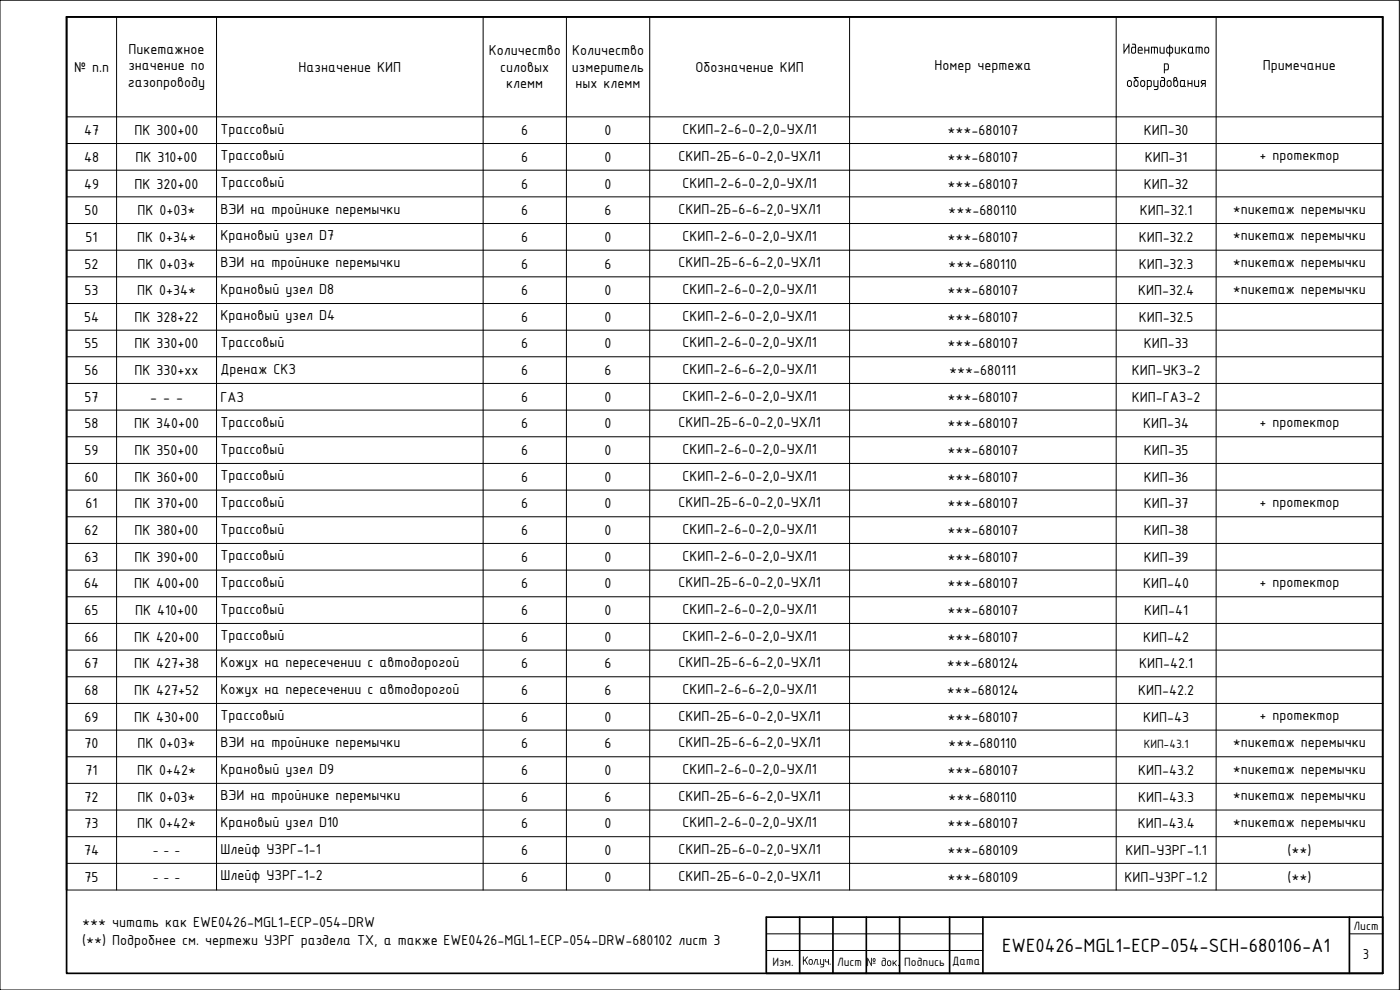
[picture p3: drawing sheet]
<svg xmlns="http://www.w3.org/2000/svg" width="420mm" height="297mm" viewBox="0 0 420 297" stroke-linecap="round" stroke-linejoin="round" font-family="sans-serif">
<defs><g id="words">
<text font-size="6.2" x="300.8" y="285.6">EWE0426-MGL1-ECP-054-SCH-680106-A1</text>
<g font-size="4.7">
<text x="38.6" y="16.1">Пикетажное</text>
<text x="146.7" y="16.6">Количество</text>
<text x="171.7" y="16.6">Количество</text>
<text x="336.9" y="16.1">Идентификато</text>
<text x="22.2" y="21.6">№ п.п</text>
<text x="38.5" y="21.1">значение по</text>
<text x="89.6" y="21.6">Назначение КИП</text>
<text x="150.1" y="21.6">силовых</text>
<text x="171.6" y="21.6">измеритель</text>
<text x="208.7" y="21.6">Обозначение КИП</text>
<text x="280.4" y="21.1">Номер чертежа</text>
<text x="349" y="21.1">р</text>
<text x="379" y="21.1">Примечание</text>
<text x="38.4" y="26.1">газопроводу</text>
<text x="151.9" y="26.6">клемм</text>
<text x="172.7" y="26.6">ных клемм</text>
<text x="337.9" y="26.1">оборудования</text>
<text x="25.2" y="40.6">47</text>
<text x="40.4" y="40.6">ПК 300+00</text>
<text x="66.2" y="40.1">Трассовый</text>
<text x="156.4" y="40.6">6</text>
<text x="181.4" y="40.6">0</text>
<text x="204.8" y="40.3">СКИП-2-6-0-2,0-УХЛ1</text>
<text x="284.3" y="40.6">***-680107</text>
<text x="343.2" y="40.6">КИП-30</text>
<text x="25.2" y="48.6">48</text>
<text x="40.7" y="48.6">ПК 310+00</text>
<text x="66.2" y="48.1">Трассовый</text>
<text x="156.4" y="48.6">6</text>
<text x="181.4" y="48.6">0</text>
<text x="203.6" y="48.3">СКИП-2Б-6-0-2,0-УХЛ1</text>
<text x="284.3" y="48.6">***-680107</text>
<text x="343.5" y="48.6">КИП-31</text>
<text x="378" y="48.1">+ протектор</text>
<text x="25.2" y="56.6">49</text>
<text x="40.4" y="56.6">ПК 320+00</text>
<text x="66.2" y="56.1">Трассовый</text>
<text x="156.4" y="56.6">6</text>
<text x="181.4" y="56.6">0</text>
<text x="204.8" y="56.3">СКИП-2-6-0-2,0-УХЛ1</text>
<text x="284.3" y="56.6">***-680107</text>
<text x="343.2" y="56.6">КИП-32</text>
<text x="25.4" y="64.6">50</text>
<text x="41.3" y="64.6">ПК 0+03*</text>
<text x="66.2" y="64.1">ВЭИ на тройнике перемычки</text>
<text x="156.4" y="64.6">6</text>
<text x="181.4" y="64.6">6</text>
<text x="203.6" y="64.2">СКИП-2Б-6-6-2,0-УХЛ1</text>
<text x="284.6" y="64.6">***-680110</text>
<text x="342" y="64.6">КИП-32.1</text>
<text x="370" y="64.1">*пикетаж перемычки</text>
<text x="25.7" y="72.6">51</text>
<text x="41.1" y="72.6">ПК 0+34*</text>
<text x="66.2" y="72.1">Крановый узел D7</text>
<text x="156.4" y="72.6">6</text>
<text x="181.4" y="72.6">0</text>
<text x="204.8" y="72.2">СКИП-2-6-0-2,0-УХЛ1</text>
<text x="284.3" y="72.6">***-680107</text>
<text x="341.7" y="72.6">КИП-32.2</text>
<text x="370" y="72.1">*пикетаж перемычки</text>
<text x="25.4" y="80.6">52</text>
<text x="41.3" y="80.6">ПК 0+03*</text>
<text x="66.2" y="80.1">ВЭИ на тройнике перемычки</text>
<text x="156.4" y="80.6">6</text>
<text x="181.4" y="80.6">6</text>
<text x="203.6" y="80.2">СКИП-2Б-6-6-2,0-УХЛ1</text>
<text x="284.6" y="80.6">***-680110</text>
<text x="341.7" y="80.6">КИП-32.3</text>
<text x="370" y="80.1">*пикетаж перемычки</text>
<text x="25.4" y="88.5">53</text>
<text x="41.1" y="88.5">ПК 0+34*</text>
<text x="66.2" y="88.1">Крановый узел D8</text>
<text x="156.4" y="88.5">6</text>
<text x="181.4" y="88.5">0</text>
<text x="204.8" y="88.3">СКИП-2-6-0-2,0-УХЛ1</text>
<text x="284.3" y="88.5">***-680107</text>
<text x="341.6" y="88.5">КИП-32.4</text>
<text x="370" y="88.1">*пикетаж перемычки</text>
<text x="25.2" y="96.5">54</text>
<text x="40.4" y="96.5">ПК 328+22</text>
<text x="66.2" y="96.1">Крановый узел D4</text>
<text x="156.4" y="96.5">6</text>
<text x="181.4" y="96.5">0</text>
<text x="204.8" y="96.3">СКИП-2-6-0-2,0-УХЛ1</text>
<text x="284.3" y="96.5">***-680107</text>
<text x="341.7" y="96.5">КИП-32.5</text>
<text x="25.4" y="104.5">55</text>
<text x="40.4" y="104.5">ПК 330+00</text>
<text x="66.2" y="104.1">Трассовый</text>
<text x="156.4" y="104.5">6</text>
<text x="181.4" y="104.5">0</text>
<text x="204.8" y="104.3">СКИП-2-6-0-2,0-УХЛ1</text>
<text x="284.3" y="104.5">***-680107</text>
<text x="343.2" y="104.5">КИП-33</text>
<text x="25.4" y="112.6">56</text>
<text x="40.4" y="112.6">ПК 330+хх</text>
<text x="66.2" y="112.1">Дренаж СКЗ</text>
<text x="156.4" y="112.6">6</text>
<text x="181.4" y="112.6">6</text>
<text x="204.8" y="112.3">СКИП-2-6-6-2,0-УХЛ1</text>
<text x="284.9" y="112.6">***-680111</text>
<text x="339.7" y="112.6">КИП-УКЗ-2</text>
<text x="25.4" y="120.6">57</text>
<text x="45" y="120.6">- - -</text>
<text x="66.2" y="120.6">ГАЗ</text>
<text x="156.4" y="120.6">6</text>
<text x="181.4" y="120.6">0</text>
<text x="204.8" y="120.3">СКИП-2-6-0-2,0-УХЛ1</text>
<text x="284.3" y="120.6">***-680107</text>
<text x="339.7" y="120.6">КИП-ГАЗ-2</text>
<text x="25.4" y="128.6">58</text>
<text x="40.2" y="128.6">ПК 340+00</text>
<text x="66.2" y="128.1">Трассовый</text>
<text x="156.4" y="128.6">6</text>
<text x="181.4" y="128.6">0</text>
<text x="203.6" y="128.3">СКИП-2Б-6-0-2,0-УХЛ1</text>
<text x="284.3" y="128.6">***-680107</text>
<text x="343.1" y="128.6">КИП-34</text>
<text x="378" y="128.1">+ протектор</text>
<text x="25.4" y="136.6">59</text>
<text x="40.4" y="136.6">ПК 350+00</text>
<text x="66.2" y="136.1">Трассовый</text>
<text x="156.4" y="136.6">6</text>
<text x="181.4" y="136.6">0</text>
<text x="204.8" y="136.3">СКИП-2-6-0-2,0-УХЛ1</text>
<text x="284.3" y="136.6">***-680107</text>
<text x="343.2" y="136.6">КИП-35</text>
<text x="25.4" y="144.6">60</text>
<text x="40.4" y="144.6">ПК 360+00</text>
<text x="66.2" y="144.1">Трассовый</text>
<text x="156.4" y="144.6">6</text>
<text x="181.4" y="144.6">0</text>
<text x="204.8" y="144.3">СКИП-2-6-0-2,0-УХЛ1</text>
<text x="284.3" y="144.6">***-680107</text>
<text x="343.2" y="144.6">КИП-36</text>
<text x="25.7" y="152.6">61</text>
<text x="40.4" y="152.6">ПК 370+00</text>
<text x="66.2" y="152.1">Трассовый</text>
<text x="156.4" y="152.6">6</text>
<text x="181.4" y="152.6">0</text>
<text x="203.6" y="152.3">СКИП-2Б-6-0-2,0-УХЛ1</text>
<text x="284.3" y="152.6">***-680107</text>
<text x="343.2" y="152.6">КИП-37</text>
<text x="378" y="152.1">+ протектор</text>
<text x="25.4" y="160.6">62</text>
<text x="40.4" y="160.6">ПК 380+00</text>
<text x="66.2" y="160.1">Трассовый</text>
<text x="156.4" y="160.6">6</text>
<text x="181.4" y="160.6">0</text>
<text x="204.8" y="160.3">СКИП-2-6-0-2,0-УХЛ1</text>
<text x="284.3" y="160.6">***-680107</text>
<text x="343.2" y="160.6">КИП-38</text>
<text x="25.4" y="168.6">63</text>
<text x="40.4" y="168.6">ПК 390+00</text>
<text x="66.2" y="168.1">Трассовый</text>
<text x="156.4" y="168.6">6</text>
<text x="181.4" y="168.6">0</text>
<text x="204.8" y="168.3">СКИП-2-6-0-2,0-УХЛ1</text>
<text x="284.3" y="168.6">***-680107</text>
<text x="343.2" y="168.6">КИП-39</text>
<text x="25.2" y="176.6">64</text>
<text x="40.2" y="176.6">ПК 400+00</text>
<text x="66.2" y="176.1">Трассовый</text>
<text x="156.4" y="176.6">6</text>
<text x="181.4" y="176.6">0</text>
<text x="203.6" y="176.3">СКИП-2Б-6-0-2,0-УХЛ1</text>
<text x="284.3" y="176.6">***-680107</text>
<text x="343.1" y="176.6">КИП-40</text>
<text x="378" y="176.1">+ протектор</text>
<text x="25.4" y="184.6">65</text>
<text x="40.5" y="184.6">ПК 410+00</text>
<text x="66.2" y="184.1">Трассовый</text>
<text x="156.4" y="184.6">6</text>
<text x="181.4" y="184.6">0</text>
<text x="204.8" y="184.3">СКИП-2-6-0-2,0-УХЛ1</text>
<text x="284.3" y="184.6">***-680107</text>
<text x="343.4" y="184.6">КИП-41</text>
<text x="25.4" y="192.6">66</text>
<text x="40.2" y="192.6">ПК 420+00</text>
<text x="66.2" y="192.1">Трассовый</text>
<text x="156.4" y="192.6">6</text>
<text x="181.4" y="192.6">0</text>
<text x="204.8" y="192.2">СКИП-2-6-0-2,0-УХЛ1</text>
<text x="284.3" y="192.6">***-680107</text>
<text x="343.1" y="192.6">КИП-42</text>
<text x="25.4" y="200.6">67</text>
<text x="40.2" y="200.6">ПК 427+38</text>
<text x="66.2" y="200.1">Кожух на пересечении с автодорогой</text>
<text x="156.4" y="200.6">6</text>
<text x="181.4" y="200.6">6</text>
<text x="203.6" y="200.2">СКИП-2Б-6-6-2,0-УХЛ1</text>
<text x="284.2" y="200.6">***-680124</text>
<text x="341.9" y="200.6">КИП-42.1</text>
<text x="25.4" y="208.6">68</text>
<text x="40.2" y="208.6">ПК 427+52</text>
<text x="66.2" y="208.1">Кожух на пересечении с автодорогой</text>
<text x="156.4" y="208.6">6</text>
<text x="181.4" y="208.6">6</text>
<text x="204.8" y="208.2">СКИП-2-6-6-2,0-УХЛ1</text>
<text x="284.2" y="208.6">***-680124</text>
<text x="341.6" y="208.6">КИП-42.2</text>
<text x="25.4" y="216.5">69</text>
<text x="40.2" y="216.5">ПК 430+00</text>
<text x="66.2" y="216.1">Трассовый</text>
<text x="156.4" y="216.5">6</text>
<text x="181.4" y="216.5">0</text>
<text x="203.6" y="216.2">СКИП-2Б-6-0-2,0-УХЛ1</text>
<text x="284.3" y="216.5">***-680107</text>
<text x="343.1" y="216.5">КИП-43</text>
<text x="378" y="216.1">+ протектор</text>
<text x="25.4" y="224.5">70</text>
<text x="41.3" y="224.5">ПК 0+03*</text>
<text x="66.2" y="224.1">ВЭИ на тройнике перемычки</text>
<text x="156.4" y="224.5">6</text>
<text x="181.4" y="224.5">6</text>
<text x="203.6" y="224.2">СКИП-2Б-6-6-2,0-УХЛ1</text>
<text x="284.6" y="224.5">***-680110</text>
<text x="370" y="224.1">*пикетаж перемычки</text>
<text x="25.7" y="232.5">71</text>
<text x="41.1" y="232.5">ПК 0+42*</text>
<text x="66.2" y="232.1">Крановый узел D9</text>
<text x="156.4" y="232.5">6</text>
<text x="181.4" y="232.5">0</text>
<text x="204.8" y="232.2">СКИП-2-6-0-2,0-УХЛ1</text>
<text x="284.3" y="232.5">***-680107</text>
<text x="341.6" y="232.5">КИП-43.2</text>
<text x="370" y="232.1">*пикетаж перемычки</text>
<text x="25.4" y="240.5">72</text>
<text x="41.3" y="240.5">ПК 0+03*</text>
<text x="66.2" y="240.1">ВЭИ на тройнике перемычки</text>
<text x="156.4" y="240.5">6</text>
<text x="181.4" y="240.5">6</text>
<text x="203.6" y="240.2">СКИП-2Б-6-6-2,0-УХЛ1</text>
<text x="284.6" y="240.5">***-680110</text>
<text x="341.6" y="240.5">КИП-43.3</text>
<text x="370" y="240.1">*пикетаж перемычки</text>
<text x="25.4" y="248.5">73</text>
<text x="41.1" y="248.5">ПК 0+42*</text>
<text x="66.2" y="248.1">Крановый узел D10</text>
<text x="156.4" y="248.5">6</text>
<text x="181.4" y="248.5">0</text>
<text x="204.8" y="248.2">СКИП-2-6-0-2,0-УХЛ1</text>
<text x="284.3" y="248.5">***-680107</text>
<text x="341.4" y="248.5">КИП-43.4</text>
<text x="370" y="248.1">*пикетаж перемычки</text>
<text x="25.2" y="256.5">74</text>
<text x="66.2" y="256.1">Шлейф УЗРГ-1-1</text>
<text x="156.4" y="256.5">6</text>
<text x="181.4" y="256.5">0</text>
<text x="203.6" y="256.3">СКИП-2Б-6-0-2,0-УХЛ1</text>
<text x="284.3" y="256.5">***-680109</text>
<text x="337.8" y="256.5">КИП-УЗРГ-1.1</text>
<text x="386.4" y="256.5">(**)</text>
<text x="25.4" y="264.5">75</text>
<text x="66.2" y="264.1">Шлейф УЗРГ-1-2</text>
<text x="156.4" y="264.5">6</text>
<text x="181.4" y="264.5">0</text>
<text x="203.6" y="264.3">СКИП-2Б-6-0-2,0-УХЛ1</text>
<text x="284.3" y="264.5">***-680109</text>
<text x="337.5" y="264.5">КИП-УЗРГ-1.2</text>
<text x="386.4" y="264.5">(**)</text>
<text x="24.7" y="278.2">*** читать как EWE0426-MGL1-ECP-054-DRW</text>
<text x="24.7" y="283.5">(**) Подробнее см. чертежи УЗРГ раздела ТХ, а также EWE0426-MGL1-ECP-054-DRW-680102 лист 3</text>
<text x="409" y="287.6">3</text>
</g>
<g font-size="3.9">
<text x="343.2" y="224.3">КИП-43.1</text>
<text x="45.9" y="256.3">- - -</text>
<text x="45.9" y="264.3">- - -</text>
<text x="406.2" y="278.9">Лист</text>
<text x="231.8" y="289.9">Изм.</text>
<text x="240.7" y="289.5">Кол.уч.</text>
<text x="251.2" y="289.9">Лист</text>
<text x="260" y="289.9">№ док .</text>
<text x="271.4" y="289.9">Подпись</text>
<text x="285.7" y="289.7">Дата</text>
</g>
</g></defs>
<!-- layer: 0 -->
<path d="M20 5.1h395v286.9h-395zM20 5.1h395v261.9M20 5.1v261.9M230 275.2h185v16.8h-185zM240 275.2v16.8M250 275.2v16.8M260 275.2v16.8M270 275.2v16.8M285 275.2v16.8M295 275.2v16.8M405 275.2v16.8" fill="none" stroke="#000" stroke-width=".51"/>
<g fill="none" stroke="#000" stroke-width=".3">
<path d="M0 .1h420v296.9h-420zM35 5.1v261.9M65 5.1v261.9M145 5.1v261.9M170 5.1v261.9M195 5.1v261.9M255 5.1v261.9M335 5.1v261.9M365 5.1v261.9M20 35.1h395M20 43.1h395M20 51.1h395"/>
<path d="M20 59.1h395M20 67.1h395M20 75.1h395M20 83.1h395M20 91.1h395M20 99.1h395M20 107h395M20 115h395M20 123h395M20 131h395M20 139.1h395M20 147.1h395"/>
<path d="M20 155.1h395M20 163.1h395M20 171.1h395M20 179.1h395M20 187.1h395M20 195.1h395M20 203.1h395M20 211.1h395M20 219.1h395M20 227.1h395M20 235h395M20 243h395"/>
<path d="M20 251h395M20 259h395M20 267h395M230 280.2h65M230 285.2h65M405 280.2h10"/>
</g>
<g fill="#000">
<path d="M358.9 14l1.8 .2 .2 .4v1.5l-.3-.1-.1-1.6-.5-.1v1.7l-.2 .1-.1-1.8h-.6v1.7l-.2 .1zM358.4 24.1h.3v1.5l.2 .2h.7v-1.7h.3l-.1 2h-.9l-.4-.3z"/>
<path d="M361.6 14.3l.8-.3 .4 .4 .1 1.1-.4 .5-.6 .1-.4-.3zM361.9 14.4l-.2 1.1 .6 .3 .3-.4v-.8l-.4-.3z"/>
<path d="M360.5 24.2l1.3-.1v2l-.2-.1v-.8h-.3l-.7 .9-.2-.1 .5-.8-.5-.3zM360.7 24.4l.1 .5h.8v-.6z"/>
</g>
<use href="#words"/>
</svg>
